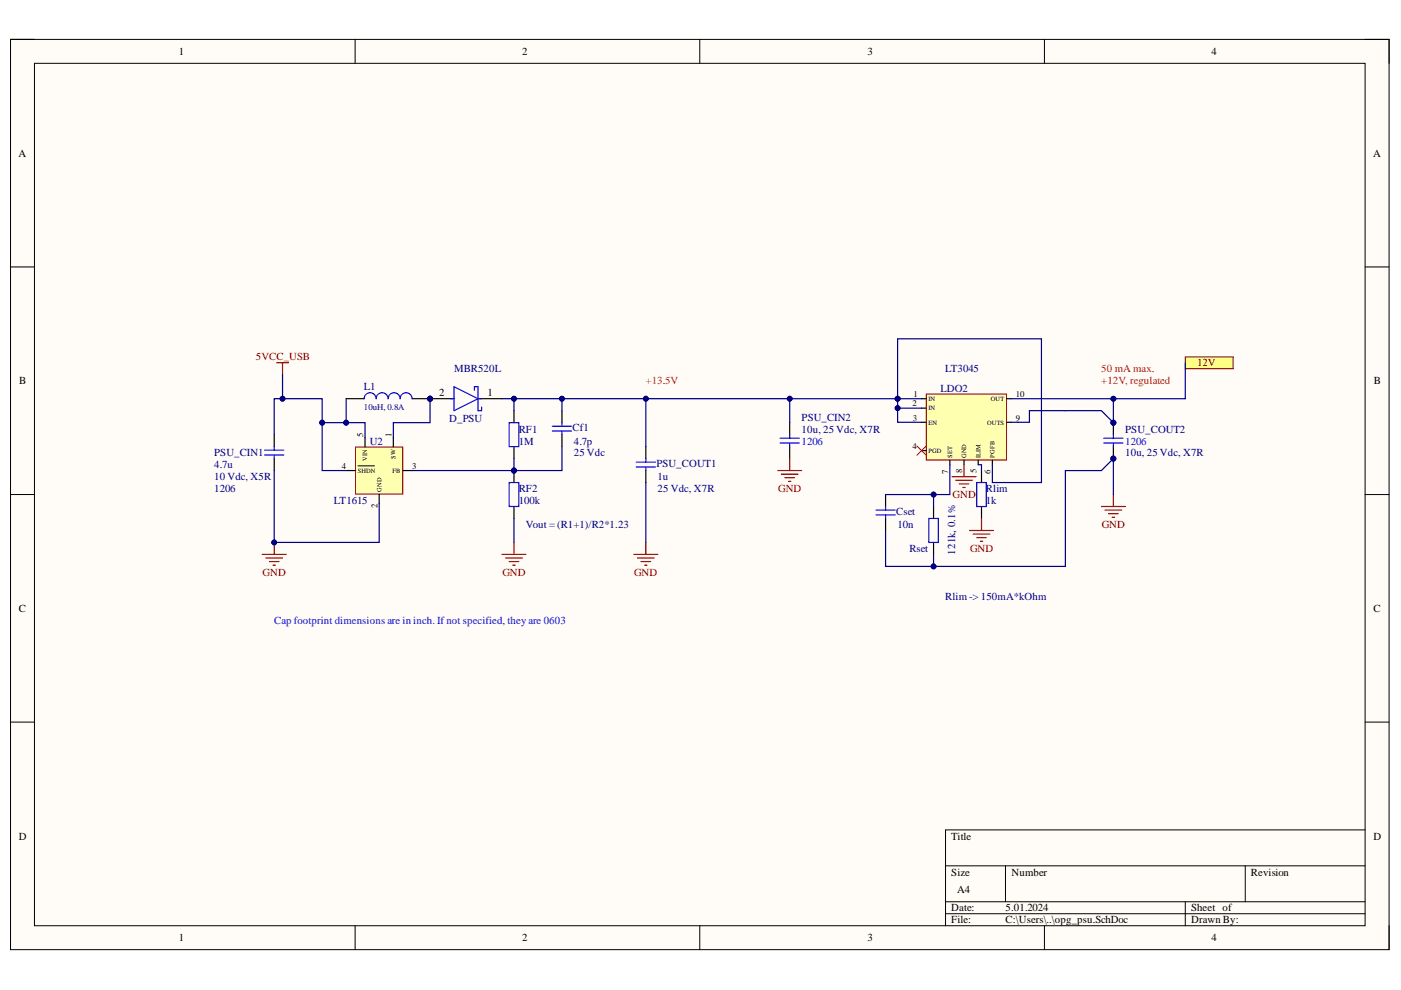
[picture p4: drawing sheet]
<svg xmlns="http://www.w3.org/2000/svg" width="297mm" height="210mm" viewBox="0 0 297 210" stroke-linecap="round" stroke-linejoin="round" font-family="sans-serif">
<defs><g id="words">
<g font-size="2.3">
<text x="37.9" y="11.7">1</text>
<text x="110.7" y="11.7">2</text>
<text x="183.9" y="11.7">3</text>
<text x="256.8" y="11.7">4</text>
<text x="3.9" y="33.3">A</text>
<text x="291.1" y="33.3">A</text>
<text x="4.1" y="81.5">B</text>
<text x="291.3" y="81.5">B</text>
<text x="93.1" y="84">2</text>
<text x="103.4" y="84">1</text>
<text x="4" y="129.8">C</text>
<text x="291.2" y="129.8">C</text>
<text x="4" y="178">D</text>
<text x="201.7" y="178">Title</text>
<text x="291.2" y="178">D</text>
<text x="201.7" y="185.6">Size</text>
<text x="214.5" y="185.6">Number</text>
<text x="265.2" y="185.6">Revision</text>
<text x="203" y="189.4">A4</text>
<text x="201.7" y="193.2">Date:</text>
<text x="201.7" y="195.8">File:</text>
<text x="213.2" y="193.2">5.01.2024</text>
<text x="213.2" y="195.8">C:\Users\..\opg_psu.SchDoc</text>
<text x="252.5" y="193.2">Sheet of</text>
<text x="252.5" y="195.8">Drawn By:</text>
<text x="37.9" y="199.6">1</text>
<text x="110.7" y="199.6">2</text>
<text x="183.9" y="199.6">3</text>
<text x="256.8" y="199.6">4</text>
</g>
<g font-size="2.3" fill="#800000">
<text x="54.2" y="76.4">5VCC_USB</text>
<text x="253.8" y="77.7">12V</text>
<text x="165" y="104.4">GND</text>
<text x="201.9" y="105.7">GND</text>
<text x="233.6" y="112">GND</text>
<text x="205.7" y="117.1">GND</text>
<text x="55.7" y="122.1">GND</text>
<text x="106.5" y="122.1">GND</text>
<text x="134.4" y="122.1">GND</text>
</g>
<g font-size="2.3" fill="#000080">
<text x="77.2" y="82.8">L1</text>
<text x="96.3" y="78.9">MBR520L</text>
<text x="199.4" y="83.1">LDO2</text>
<text x="200.4" y="78.9">LT3045</text>
<text x="95.3" y="89.4">D_PSU</text>
<text x="170" y="89.2">PSU_CIN2</text>
<text x="78.4" y="94.2">U2</text>
<text x="110" y="91.7">RF1</text>
<text x="110" y="94.2">1M</text>
<text x="121.4" y="91.5">Cf1</text>
<text x="121.7" y="94.2">4.7p</text>
<text x="170" y="91.7">10u, 25 Vdc, X7R</text>
<text x="238.6" y="91.7">PSU_COUT2</text>
<text x="45.4" y="99.3">4.7u</text>
<text x="45.4" y="96.8">PSU_CIN1</text>
<text x="45.4" y="101.9">10 Vdc, X5R</text>
<text x="121.7" y="96.8">25 Vdc</text>
<text x="139.2" y="99.1">PSU_COUT1</text>
<text x="139.4" y="101.9">1u</text>
<text x="238.6" y="96.8">10u, 25 Vdc, X7R</text>
<text x="45.4" y="104.4">1206</text>
<text x="70.8" y="106.9">LT1615</text>
<text x="110" y="104.4">RF2</text>
<text x="110" y="106.9">100k</text>
<text x="139.4" y="104.4">25 Vdc, X7R</text>
<text x="209" y="104.4">Rlim</text>
<text x="209" y="106.9">1k</text>
<text x="111.5" y="112">Vout = (R1+1)/R2*1.23</text>
<text x="190" y="109.2">Cset</text>
<text x="190.3" y="112">10n</text>
<text x="192.8" y="117.1">Rset</text>
<text x="202.5" y="117.6" transform="rotate(-90 202.5 117.6)">121k, 0.1%</text>
<text x="200.4" y="127.2">Rlim -&gt; 150mA*kOhm</text>
</g>
<g font-size="2.3" fill="#f00">
<text x="136.9" y="81.5">+13.5V</text>
<text x="233.5" y="81.5">+12V, regulated</text>
<text x="233.5" y="78.9">50 mA max.</text>
</g>
<g font-size="2.3" fill="#00f">
<text x="170" y="94.2">1206</text>
<text x="238.6" y="94.2">1206</text>
<text x="58.1" y="132.3">Cap footprint dimensions are in inch. Ifnot specified, they are 0603</text>
</g>
<text font-size="1.9" fill="#000080" x="77.2" y="87">10uH, 0.8A</text>
<g font-size="1.9">
<text x="193.5" y="86.1">2</text>
<text x="193.6" y="89.2">3</text>
<text x="193.6" y="84.2">1</text>
<text x="215.4" y="89.2">9</text>
<text x="215.4" y="84.2">10</text>
<text x="77" y="92.7" transform="rotate(-90 77 92.7)">5</text>
<text x="83" y="92.7" transform="rotate(-90 83 92.7)">1</text>
<text x="193.5" y="95.2">4</text>
<text x="72.5" y="99.4">4</text>
<text x="87.4" y="99.4">3</text>
<text x="201" y="100.4" transform="rotate(-90 201 100.4)">7</text>
<text x="204" y="100.3" transform="rotate(-90 204 100.3)">8</text>
<text x="207" y="100.3" transform="rotate(-90 207 100.3)">5</text>
<text x="210" y="100.4" transform="rotate(-90 210 100.4)">6</text>
<text x="80" y="107.6" transform="rotate(-90 80 107.6)">2</text>
</g>
<g font-size="1.4">
<text x="196.9" y="85">IN</text>
<text x="196.9" y="87">IN</text>
<text x="210.1" y="85">OUT</text>
<text x="196.9" y="90">EN</text>
<text x="209.3" y="90">OUTS</text>
<text x="75.9" y="100.2">SHDN</text>
<text x="77.8" y="97.7" transform="rotate(-90 77.8 97.7)">VIN</text>
<text x="83.2" y="100.2">FB</text>
<text x="83.8" y="97.3" transform="rotate(-90 83.8 97.3)">SW</text>
<text x="196.9" y="96">PGD</text>
<text x="201.9" y="97" transform="rotate(-90 201.9 97)">SET</text>
<text x="204.8" y="97" transform="rotate(-90 204.8 97)">GND</text>
<text x="207.9" y="97" transform="rotate(-90 207.9 97)">ILIM</text>
<text x="210.8" y="97" transform="rotate(-90 210.8 97)">PGFB</text>
<text x="80.9" y="104.2" transform="rotate(-90 80.9 104.2)">GND</text>
</g>
</g></defs>
<path d="M2.2 8.4h292.3v192.9h-292.3z" fill-rule="evenodd" fill="#fffcf8"/>
<path d="M2.2 8.4h292.3v192.9h-292.3z" fill="none" stroke="#000" stroke-width=".21"/>
<path d="M7.3 13.4h282.1v182.9h-282.1z" fill-rule="evenodd" fill="#fffcf8"/>
<g fill="none" stroke="#000" stroke-width=".21">
<path d="M2.2 8.3h5.1M7.3 13.4h282.1v182.9h-282.1zM75.3 8.3v5.1M148.4 8.3v5.1M221.4 8.4v5M289.4 8.4h5.1v5M2.2 56.6h5.1M289.4 56.6h5.1M2.2 104.9h5.1M289.4 104.9h5.1M2.2 153.1h5.1M289.4 153.1h5.1"/>
<path d="M289.4 176h-88.9v20.3M75.3 196.3v5M148.4 196.3v5M200.5 183.6h88.9M200.5 191.2h88.9M200.5 193.7h88.9M213.2 183.6v7.6M221.4 196.3v5M251.3 191.2v5.1M264 183.6v7.6M294.5 196.3v5"/>
</g>
<path d="M75.4 94.8h10v10h-10z" fill-rule="evenodd" fill="#ffffb0"/>
<path d="M75.4 94.8h10v10h-10z" fill="none" stroke="#800000" stroke-width=".21"/>
<path d="M73.4 99.8h2M77.4 92.8v2M83.4 92.8v2M85.4 99.8h2M80.4 104.8v2" fill="none" stroke="#000" stroke-width=".25"/>
<path d="M75.9 98.8h3.5" fill="none" stroke="#000" stroke-width=".21"/>
<path d="M196.4 83.5h17v14h-17z" fill-rule="evenodd" fill="#ffffb0"/>
<path d="M196.4 83.5h17v14h-17z" fill="none" stroke="#800000" stroke-width=".21"/>
<path d="M195.4 84.5h1M195.4 86.5h1M195.4 89.5h1M195.4 95.5h1M201.4 97.5v1M204.4 97.5v1M207.4 97.5v1M210.4 97.5v1M213.4 84.5h1M213.4 89.5h1" fill="none" stroke="#000" stroke-width=".25"/>
<circle cx="91.2" cy="84.5" r=".51" fill="#000080"/>
<circle cx="91.2" cy="84.5" r=".51" fill="none" stroke="#000080" stroke-width=".21"/>
<path d="M91.2 84.5h5.1" fill="none" stroke="#000" stroke-width=".25"/>
<circle cx="91.2" cy="84.5" r=".51" fill="#000080"/>
<circle cx="91.2" cy="84.5" r=".51" fill="none" stroke="#000080" stroke-width=".21"/>
<path d="M101.3 84.5h5.1" fill="none" stroke="#000" stroke-width=".25"/>
<path d="M95.5 84.5h.8M96.3 82l5 2.5-5 2.6zM100.6 82.8v-.8h.7v5.1h.8v-.8M101.3 84.5h.8" fill="none" stroke="#00f" stroke-width=".25"/>
<circle cx="91.2" cy="84.5" r=".51" fill="#000080"/>
<circle cx="91.2" cy="84.5" r=".51" fill="none" stroke="#000080" stroke-width=".21"/>
<path d="M79.7 84.5a1.27 1.27 0 0 1 1.3-1.2 1.27 1.27 0 0 1 1.3 1.2 1.27 1.27 0 0 1 1.3-1.2 1.27 1.27 0 0 1 1.2 1.2" fill="none" stroke="#00f" stroke-width=".25"/>
<path d="M73.4 84.5h3.8M87.4 84.5h3.8" fill="none" stroke="#000" stroke-width=".25"/>
<circle cx="91.2" cy="84.5" r=".51" fill="#000080"/>
<circle cx="91.2" cy="84.5" r=".51" fill="none" stroke="#000080" stroke-width=".21"/>
<path d="M56.1 95.5h4.1M56.1 96.5h4.1M58.1 94.7v.8M58.1 96.5v.7M77.2 84.5a1.27 1.27 0 0 1 1.3-1.2 1.27 1.27 0 0 1 1.2 1.2M84.8 84.5a1.27 1.27 0 0 1 1.3-1.2 1.27 1.27 0 0 1 1.3 1.2M108 89.6h2v5.1h-2z" fill="none" stroke="#00f" stroke-width=".25"/>
<path d="M58.1 92.2v2.5M58.1 97.2v2.6M109 87.1v2.5M109 94.7v2.5" fill="none" stroke="#000" stroke-width=".25"/>
<circle cx="109" cy="99.8" r=".51" fill="#000080"/>
<circle cx="109" cy="99.8" r=".51" fill="none" stroke="#000080" stroke-width=".21"/>
<path d="M109 99.8v2.5" fill="none" stroke="#000" stroke-width=".25"/>
<circle cx="109" cy="99.8" r=".51" fill="#000080"/>
<circle cx="109" cy="99.8" r=".51" fill="none" stroke="#000080" stroke-width=".21"/>
<path d="M119.1 87.1v2.5M119.1 92.2v2.5M136.9 94.7v2.5M136.9 99.8v2.5M109 107.4v2.5" fill="none" stroke="#000" stroke-width=".25"/>
<path d="M117.1 90.4h4.1M117.1 91.4h4.1M119.1 89.6v.8M119.1 91.4v.8M134.9 98h4.1M134.9 99h4.1M136.9 97.2v.8M136.9 99v.8M108 102.3h2v5.1h-2z" fill="none" stroke="#00f" stroke-width=".25"/>
<path d="M55.6 117.5h5.1M56.4 118.3h3.5M57.1 119.1h2.1M57.9 119.8h.5M58.1 115v2.5" fill="none" stroke="#800000" stroke-width=".25"/>
<circle cx="58.1" cy="115" r=".51" fill="#000080"/>
<circle cx="58.1" cy="115" r=".51" fill="none" stroke="#000080" stroke-width=".21"/>
<g fill="none" stroke="#800000" stroke-width=".25">
<path d="M204.4 98.5v2.6M106.4 117.5h5.1M107.2 118.3h3.6M108 119.1h2M108.7 119.8h.5M109 115v2.5M134.4 117.5h5.1M135.1 118.3h3.6M135.9 119.1h2M136.7 119.8h.5M136.9 115v2.5M201.9 101.1h5"/>
<path d="M202.6 101.8h3.6M203.4 102.6h2M204.1 103.4h.5"/>
</g>
<path d="M187.8 104.9v2.5M187.8 109.9v2.6" fill="none" stroke="#000" stroke-width=".25"/>
<path d="M185.7 108.2h4.1M185.7 109.2h4.1M187.8 107.4v.8M187.8 109.2v.7" fill="none" stroke="#00f" stroke-width=".25"/>
<circle cx="236.1" cy="97.2" r=".51" fill="#000080"/>
<circle cx="236.1" cy="97.2" r=".51" fill="none" stroke="#000080" stroke-width=".21"/>
<circle cx="236.1" cy="89.6" r=".51" fill="#000080"/>
<circle cx="236.1" cy="89.6" r=".51" fill="none" stroke="#000080" stroke-width=".21"/>
<path d="M236.1 94.7v2.5" fill="none" stroke="#000" stroke-width=".25"/>
<circle cx="236.1" cy="97.2" r=".51" fill="#000080"/>
<circle cx="236.1" cy="97.2" r=".51" fill="none" stroke="#000080" stroke-width=".21"/>
<path d="M236.1 89.6v2.6" fill="none" stroke="#000" stroke-width=".25"/>
<circle cx="236.1" cy="89.6" r=".51" fill="#000080"/>
<circle cx="236.1" cy="89.6" r=".51" fill="none" stroke="#000080" stroke-width=".21"/>
<path d="M165.4 92.9h4.1M165.4 93.9h4.1M167.4 92.2v.7M167.4 93.9v.8M234 92.9h4.1M234 93.9h4.1M236.1 92.2v.7M236.1 93.9v.8M207.1 102.3h2v5.1h-2z" fill="none" stroke="#00f" stroke-width=".25"/>
<g fill="none" stroke="#800000" stroke-width=".25">
<path d="M164.9 99.8h5.1M167.4 97.2v2.6M165.6 100.5h3.6M166.4 101.3h2M167.2 102.1h.5M205.6 112.5h5M206.3 113.2h3.6M207.1 114h2M207.8 114.8h.5M208.1 109.9v2.6M233.5 107.4h5.1M234.3 108.2h3.5"/>
<path d="M235 108.9h2.1M235.8 109.7h.5M236.1 104.9v2.5"/>
</g>
<path d="M167.4 89.6v2.6M167.4 94.7v2.5M208.1 99.8v2.5M208.1 107.4v2.5" fill="none" stroke="#000" stroke-width=".25"/>
<path d="M194.4 94.5l2 2.1M196.4 94.5l-2 2.1" fill="none" stroke="#f00" stroke-width=".21"/>
<path d="M251.3 75.7h10.2v2.5h-10.2z" fill-rule="evenodd" fill="#ffff80"/>
<path d="M251.3 75.7h10.2v2.5h-10.2z" fill="none" stroke="#800000" stroke-width=".21"/>
<path d="M58.6 76.9h2.6M59.9 76.9v2.6" fill="none" stroke="#800000" stroke-width=".25"/>
<path d="M197.9 107.4v2.5M197.9 115v2.5" fill="none" stroke="#000" stroke-width=".25"/>
<path d="M196.9 109.9h2v5.1h-2z" fill="none" stroke="#00f" stroke-width=".25"/>
<path d="M68.3 89.6v10.2h5.1" fill="none" stroke="#000080" stroke-width=".25"/>
<circle cx="68.3" cy="89.6" r=".51" fill="#000080"/>
<circle cx="68.3" cy="89.6" r=".51" fill="none" stroke="#000080" stroke-width=".21"/>
<path d="M73.4 84.5v5.1" fill="none" stroke="#000080" stroke-width=".25"/>
<circle cx="73.4" cy="89.6" r=".51" fill="#000080"/>
<circle cx="73.4" cy="89.6" r=".51" fill="none" stroke="#000080" stroke-width=".21"/>
<path d="M91.2 84.5v5.1h-7.8v3.2" fill="none" stroke="#000080" stroke-width=".25"/>
<circle cx="91.2" cy="84.5" r=".51" fill="#000080"/>
<circle cx="91.2" cy="84.5" r=".51" fill="none" stroke="#000080" stroke-width=".21"/>
<path d="M106.4 84.5h2.6v2.6" fill="none" stroke="#000080" stroke-width=".25"/>
<circle cx="109" cy="84.5" r=".51" fill="#000080"/>
<circle cx="109" cy="84.5" r=".51" fill="none" stroke="#000080" stroke-width=".21"/>
<path d="M109 97.2v2.6h-21.6" fill="none" stroke="#000080" stroke-width=".25"/>
<circle cx="109" cy="99.8" r=".51" fill="#000080"/>
<circle cx="109" cy="99.8" r=".51" fill="none" stroke="#000080" stroke-width=".21"/>
<path d="M109 84.5h10.1v2.6" fill="none" stroke="#000080" stroke-width=".25"/>
<circle cx="109" cy="84.5" r=".51" fill="#000080"/>
<circle cx="109" cy="84.5" r=".51" fill="none" stroke="#000080" stroke-width=".21"/>
<circle cx="119.1" cy="84.5" r=".51" fill="#000080"/>
<circle cx="119.1" cy="84.5" r=".51" fill="none" stroke="#000080" stroke-width=".21"/>
<path d="M119.1 94.7v5.1h-10.1" fill="none" stroke="#000080" stroke-width=".25"/>
<circle cx="109" cy="99.8" r=".51" fill="#000080"/>
<circle cx="109" cy="99.8" r=".51" fill="none" stroke="#000080" stroke-width=".21"/>
<path d="M119.1 84.5h17.8v10.2M136.9 102.3v12.7" fill="none" stroke="#000080" stroke-width=".25"/>
<circle cx="119.1" cy="84.5" r=".51" fill="#000080"/>
<circle cx="119.1" cy="84.5" r=".51" fill="none" stroke="#000080" stroke-width=".21"/>
<circle cx="136.9" cy="84.5" r=".51" fill="#000080"/>
<circle cx="136.9" cy="84.5" r=".51" fill="none" stroke="#000080" stroke-width=".21"/>
<path d="M58.1 99.8v15.2h22.3v-8.2" fill="none" stroke="#000080" stroke-width=".25"/>
<circle cx="58.1" cy="115" r=".51" fill="#000080"/>
<circle cx="58.1" cy="115" r=".51" fill="none" stroke="#000080" stroke-width=".21"/>
<path d="M190.3 84.5v2h5.1" fill="none" stroke="#000080" stroke-width=".25"/>
<circle cx="190.3" cy="86.5" r=".51" fill="#000080"/>
<circle cx="190.3" cy="86.5" r=".51" fill="none" stroke="#000080" stroke-width=".21"/>
<circle cx="190.3" cy="84.5" r=".51" fill="#000080"/>
<circle cx="190.3" cy="84.5" r=".51" fill="none" stroke="#000080" stroke-width=".21"/>
<path d="M190.3 86.5v3h5.1" fill="none" stroke="#000080" stroke-width=".25"/>
<circle cx="190.3" cy="86.5" r=".51" fill="#000080"/>
<circle cx="190.3" cy="86.5" r=".51" fill="none" stroke="#000080" stroke-width=".21"/>
<path d="M201.4 98.5v6.4h-13.6" fill="none" stroke="#000080" stroke-width=".25"/>
<circle cx="197.9" cy="104.9" r=".51" fill="#000080"/>
<circle cx="197.9" cy="104.9" r=".51" fill="none" stroke="#000080" stroke-width=".21"/>
<path d="M195.4 84.5h-28v5.1M207.4 98.5h.7v1.3M109 109.9v5.1" fill="none" stroke="#000080" stroke-width=".25"/>
<circle cx="190.3" cy="84.5" r=".51" fill="#000080"/>
<circle cx="190.3" cy="84.5" r=".51" fill="none" stroke="#000080" stroke-width=".21"/>
<circle cx="167.4" cy="84.5" r=".51" fill="#000080"/>
<circle cx="167.4" cy="84.5" r=".51" fill="none" stroke="#000080" stroke-width=".21"/>
<path d="M190.3 84.5v-12.7h30.5v30.5h-10.4v-3.8" fill="none" stroke="#000080" stroke-width=".25"/>
<circle cx="190.3" cy="84.5" r=".51" fill="#000080"/>
<circle cx="190.3" cy="84.5" r=".51" fill="none" stroke="#000080" stroke-width=".21"/>
<path d="M136.9 84.5h30.5" fill="none" stroke="#000080" stroke-width=".25"/>
<circle cx="136.9" cy="84.5" r=".51" fill="#000080"/>
<circle cx="136.9" cy="84.5" r=".51" fill="none" stroke="#000080" stroke-width=".21"/>
<circle cx="167.4" cy="84.5" r=".51" fill="#000080"/>
<circle cx="167.4" cy="84.5" r=".51" fill="none" stroke="#000080" stroke-width=".21"/>
<path d="M58.1 92.2v-7.7h10.2v5.1h9.1v3.2" fill="none" stroke="#000080" stroke-width=".25"/>
<circle cx="59.9" cy="84.5" r=".51" fill="#000080"/>
<circle cx="59.9" cy="84.5" r=".51" fill="none" stroke="#000080" stroke-width=".21"/>
<circle cx="68.3" cy="89.6" r=".51" fill="#000080"/>
<circle cx="68.3" cy="89.6" r=".51" fill="none" stroke="#000080" stroke-width=".21"/>
<circle cx="73.4" cy="89.6" r=".51" fill="#000080"/>
<circle cx="73.4" cy="89.6" r=".51" fill="none" stroke="#000080" stroke-width=".21"/>
<path d="M59.9 79.5v5" fill="none" stroke="#000080" stroke-width=".25"/>
<circle cx="59.9" cy="84.5" r=".51" fill="#000080"/>
<circle cx="59.9" cy="84.5" r=".51" fill="none" stroke="#000080" stroke-width=".21"/>
<path d="M187.8 112.5v7.6h10.1" fill="none" stroke="#000080" stroke-width=".25"/>
<circle cx="197.9" cy="120.1" r=".51" fill="#000080"/>
<circle cx="197.9" cy="120.1" r=".51" fill="none" stroke="#000080" stroke-width=".21"/>
<path d="M251.3 76.9v7.6h-36.9" fill="none" stroke="#000080" stroke-width=".25"/>
<circle cx="236.1" cy="84.5" r=".51" fill="#000080"/>
<circle cx="236.1" cy="84.5" r=".51" fill="none" stroke="#000080" stroke-width=".21"/>
<path d="M214.4 89.5h1.4M236.1 84.5v5.1l-2.6-2.5h-7.6" fill="none" stroke="#000080" stroke-width=".25"/>
<circle cx="236.1" cy="84.5" r=".51" fill="#000080"/>
<circle cx="236.1" cy="84.5" r=".51" fill="none" stroke="#000080" stroke-width=".21"/>
<circle cx="236.1" cy="89.6" r=".51" fill="#000080"/>
<circle cx="236.1" cy="89.6" r=".51" fill="none" stroke="#000080" stroke-width=".21"/>
<path d="M236.1 104.9v-7.7l-2.6 2.6h-7.6v20.3h-28v-2.6" fill="none" stroke="#000080" stroke-width=".25"/>
<circle cx="197.9" cy="120.1" r=".51" fill="#000080"/>
<circle cx="197.9" cy="120.1" r=".51" fill="none" stroke="#000080" stroke-width=".21"/>
<circle cx="236.1" cy="97.2" r=".51" fill="#000080"/>
<circle cx="236.1" cy="97.2" r=".51" fill="none" stroke="#000080" stroke-width=".21"/>
<path d="M225.9 87.1h-7.6v2.4h-2.5M197.9 104.9v2.5" fill="none" stroke="#000080" stroke-width=".25"/>
<circle cx="197.9" cy="104.9" r=".51" fill="#000080"/>
<circle cx="197.9" cy="104.9" r=".51" fill="none" stroke="#000080" stroke-width=".21"/>
<use href="#words"/>
</svg>
